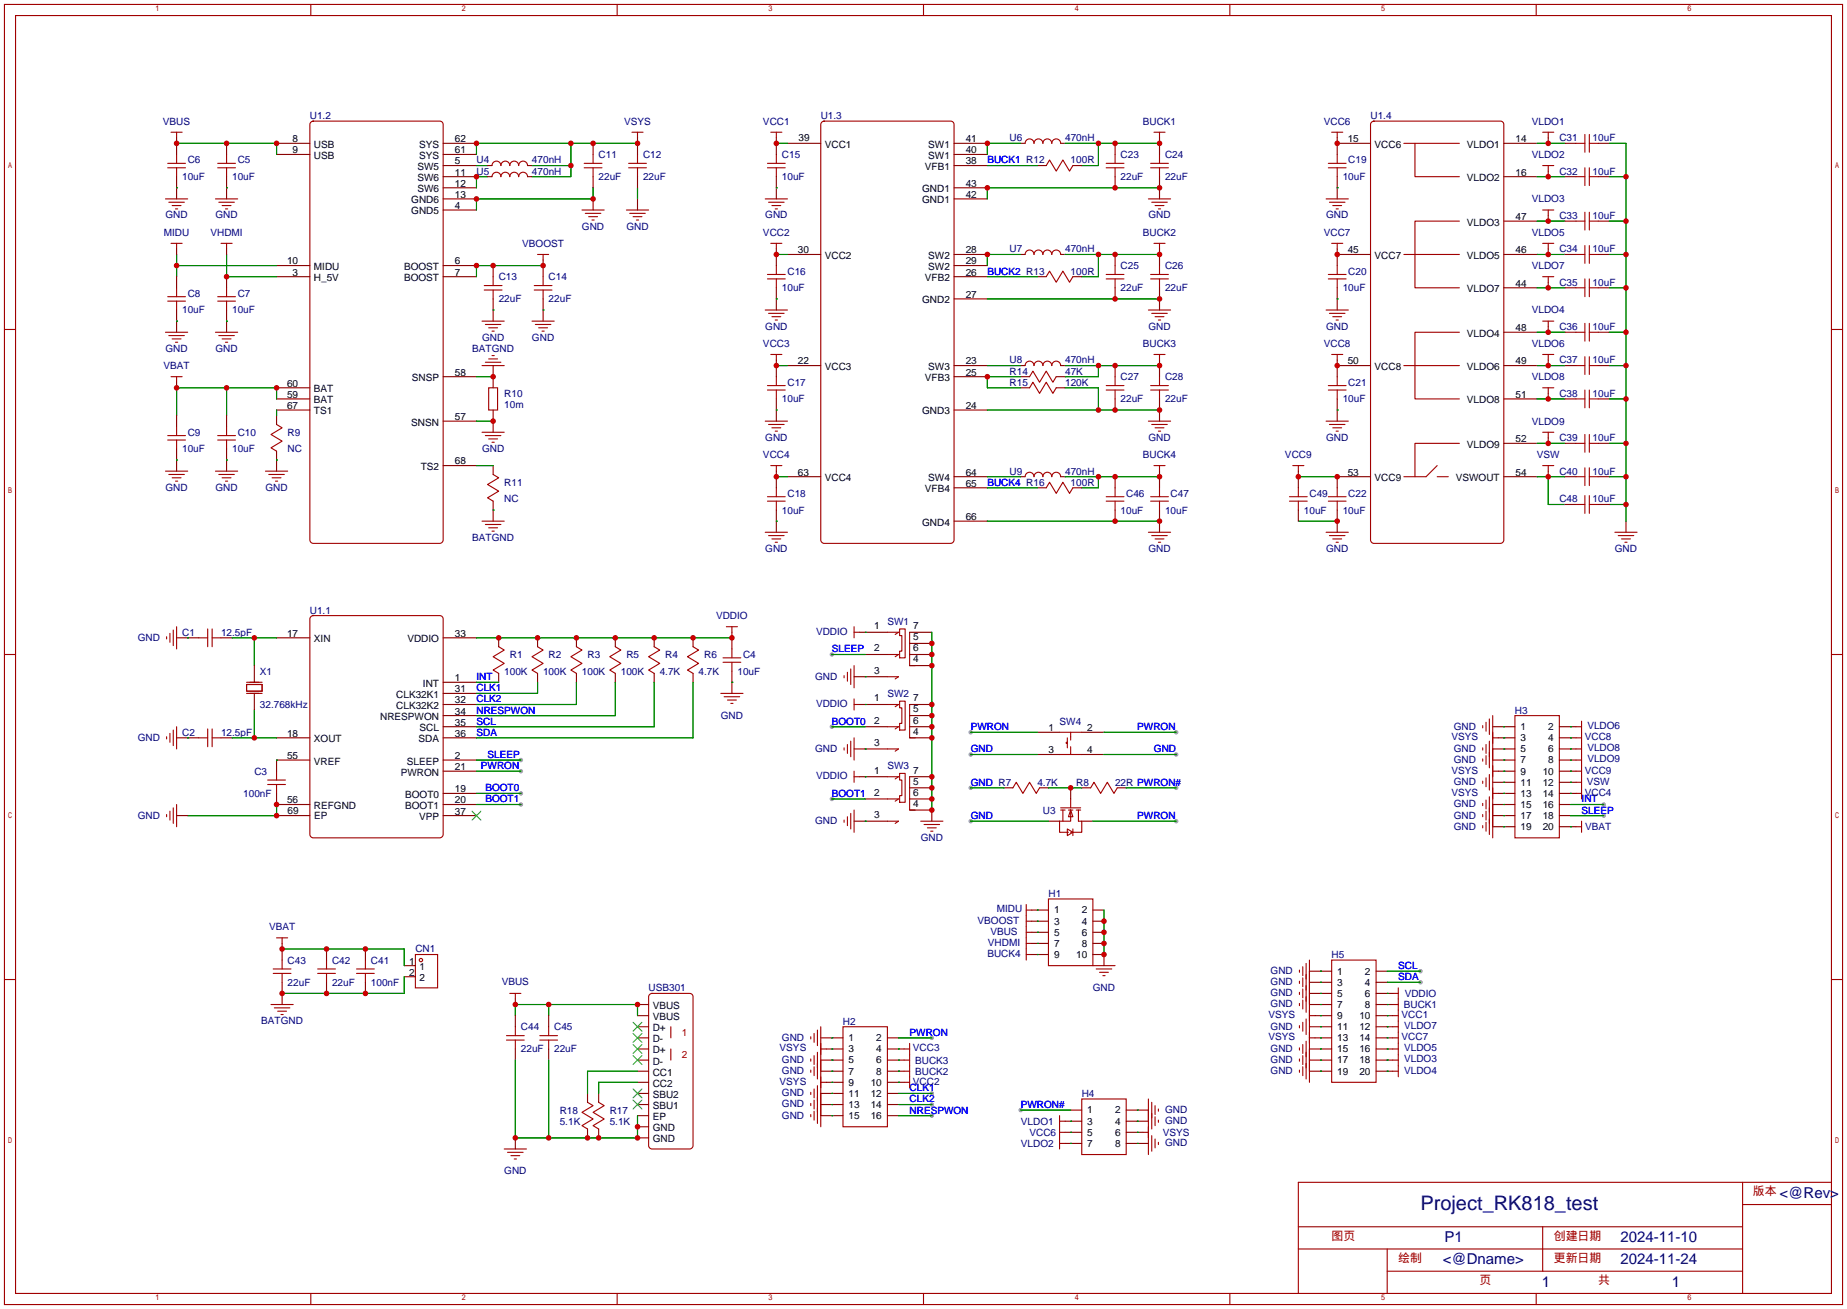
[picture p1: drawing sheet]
<svg xmlns="http://www.w3.org/2000/svg" width="422mm" height="299mm" viewBox="0 0 422 299" stroke-linecap="round" stroke-linejoin="round" font-family="sans-serif">
<defs><g id="words">
<text font-size="4.6" fill="#000080" x="324.8" y="276.7">Project_RK818_test</text>
<g font-size="3.4" fill="#000080">
<text x="407" y="273.8">&lt;@Rev&gt;</text>
<text x="330.4" y="284">P1</text>
<text x="370.6" y="284">2024-11-10</text>
<text x="329.9" y="289">&lt;@Dname&gt;</text>
<text x="370.6" y="289">2024-11-24</text>
<text x="352.6" y="294.1">1</text>
<text x="382.3" y="294.1">1</text>
</g>
<g font-size="2.7" fill="#a00000">
<text x="400.9" y="273.2">版本</text>
<text x="304.5" y="283.4">图页</text>
<text x="355.3" y="283.4">创建日期</text>
<text x="319.8" y="288.4">绘制</text>
<text x="338.3" y="293.5">页</text>
<text x="355.3" y="288.4">更新日期</text>
<text x="365.5" y="293.5">共</text>
</g>
<g font-size="2.3" fill="#000080">
<text x="37.3" y="28.5">VBUS</text>
<text x="70.9" y="27.2">U1.2</text>
<text x="142.7" y="28.5">VSYS</text>
<text x="174.5" y="28.5">VCC1</text>
<text x="187.7" y="27.2">U1.3</text>
<text x="261.4" y="28.5">BUCK1</text>
<text x="302.8" y="28.5">VCC6</text>
<text x="313.4" y="27.2">U1.4</text>
<text x="350.3" y="28.5">VLDO1</text>
<text x="230.9" y="32.3">U6</text>
<text x="243.6" y="32.3">470nH</text>
<text x="356.6" y="32.3">C31</text>
<text x="364.2" y="32.3">10uF</text>
<text x="41.7" y="41.2">10uF</text>
<text x="42.9" y="37.4">C6</text>
<text x="53.1" y="41.2">10uF</text>
<text x="54.4" y="37.4">C5</text>
<text x="109" y="39.9">U5</text>
<text x="109" y="37.4">U4</text>
<text x="121.7" y="39.9">470nH</text>
<text x="121.7" y="37.4">470nH</text>
<text x="136.9" y="36.1">C11</text>
<text x="136.9" y="41.2">22uF</text>
<text x="147.1" y="36.1">C12</text>
<text x="147.1" y="41.2">22uF</text>
<text x="178.8" y="36.1">C15</text>
<text x="178.8" y="41.2">10uF</text>
<text x="244.9" y="37.4">100R</text>
<text x="256.3" y="36.1">C23</text>
<text x="256.3" y="41.2">22uF</text>
<text x="266.4" y="36.1">C24</text>
<text x="266.4" y="41.2">22uF</text>
<text x="307.1" y="41.2">10uF</text>
<text x="308.4" y="37.4">C19</text>
<text x="350.3" y="36.1">VLDO2</text>
<text x="356.6" y="39.9">C32</text>
<text x="364.2" y="39.9">10uF</text>
<text x="350.3" y="46.3">VLDO3</text>
<text x="37.5" y="53.9">MIDU</text>
<text x="37.8" y="49.9">GND</text>
<text x="48.1" y="53.9">VHDMI</text>
<text x="49.3" y="49.9">GND</text>
<text x="133.1" y="52.5">GND</text>
<text x="143.3" y="52.5">GND</text>
<text x="174.5" y="53.9">VCC2</text>
<text x="175" y="49.9">GND</text>
<text x="261.4" y="53.9">BUCK2</text>
<text x="262.6" y="49.9">GND</text>
<text x="302.8" y="53.9">VCC7</text>
<text x="303.3" y="49.9">GND</text>
<text x="350.3" y="53.9">VLDO5</text>
<text x="356.6" y="50.1">C33</text>
<text x="364.2" y="50.1">10uF</text>
<text x="119.4" y="56.4">VBOOST</text>
<text x="230.9" y="57.7">U7</text>
<text x="243.6" y="57.7">470nH</text>
<text x="356.6" y="57.7">C34</text>
<text x="364.2" y="57.7">10uF</text>
<text x="114" y="64">C13</text>
<text x="125.5" y="64">C14</text>
<text x="180.1" y="62.8">C16</text>
<text x="244.9" y="62.8">100R</text>
<text x="256.3" y="61.5">C25</text>
<text x="266.4" y="61.5">C26</text>
<text x="308.4" y="62.8">C20</text>
<text x="350.3" y="61.5">VLDO7</text>
<text x="356.6" y="65.3">C35</text>
<text x="364.2" y="65.3">10uF</text>
<text x="41.7" y="71.7">10uF</text>
<text x="42.9" y="67.8">C8</text>
<text x="53.1" y="71.7">10uF</text>
<text x="54.4" y="67.8">C7</text>
<text x="114" y="69.1">22uF</text>
<text x="125.5" y="69.1">22uF</text>
<text x="178.8" y="66.6">10uF</text>
<text x="256.3" y="66.6">22uF</text>
<text x="266.4" y="66.6">22uF</text>
<text x="307.1" y="66.6">10uF</text>
<text x="350.3" y="71.7">VLDO4</text>
<text x="110.2" y="77.9">GND</text>
<text x="121.7" y="77.9">GND</text>
<text x="175" y="75.3">GND</text>
<text x="262.6" y="75.3">GND</text>
<text x="303.3" y="75.3">GND</text>
<text x="356.6" y="75.5">C36</text>
<text x="364.2" y="75.5">10uF</text>
<text x="37.8" y="80.4">GND</text>
<text x="49.3" y="80.4">GND</text>
<text x="108" y="80.4">BATGND</text>
<text x="174.5" y="79.3">VCC3</text>
<text x="230.9" y="83.1">U8</text>
<text x="243.6" y="83.1">470nH</text>
<text x="261.4" y="79.3">BUCK3</text>
<text x="302.8" y="79.3">VCC8</text>
<text x="350.3" y="79.3">VLDO6</text>
<text x="356.6" y="83.1">C37</text>
<text x="364.2" y="83.1">10uF</text>
<text x="37.4" y="84.4">VBAT</text>
<text x="180.1" y="88.2">C17</text>
<text x="230.9" y="85.6">R14</text>
<text x="230.9" y="88.2">R15</text>
<text x="243.6" y="85.6">47K</text>
<text x="243.6" y="88.2">120K</text>
<text x="256.3" y="86.9">C27</text>
<text x="266.4" y="86.9">C28</text>
<text x="308.4" y="88.2">C21</text>
<text x="350.3" y="86.9">VLDO8</text>
<text x="115.3" y="90.7">R10</text>
<text x="115.3" y="93.2">10m</text>
<text x="178.8" y="92">10uF</text>
<text x="256.3" y="92">22uF</text>
<text x="266.4" y="92">22uF</text>
<text x="307.1" y="92">10uF</text>
<text x="356.6" y="90.7">C38</text>
<text x="364.2" y="90.7">10uF</text>
<text x="42.9" y="99.6">C9</text>
<text x="54.4" y="99.6">C10</text>
<text x="65.8" y="99.6">R9</text>
<text x="175" y="100.7">GND</text>
<text x="262.6" y="100.7">GND</text>
<text x="303.3" y="100.7">GND</text>
<text x="350.3" y="97.1">VLDO9</text>
<text x="356.6" y="100.9">C39</text>
<text x="364.2" y="100.9">10uF</text>
<text x="41.7" y="103.4">10uF</text>
<text x="53.1" y="103.4">10uF</text>
<text x="65.8" y="103.4">NC</text>
<text x="110.2" y="103.3">GND</text>
<text x="174.5" y="104.7">VCC4</text>
<text x="261.4" y="104.7">BUCK4</text>
<text x="293.9" y="104.7">VCC9</text>
<text x="351.5" y="104.7">VSW</text>
<text x="37.8" y="112.2">GND</text>
<text x="49.3" y="112.2">GND</text>
<text x="60.7" y="112.2">GND</text>
<text x="115.3" y="111">R11</text>
<text x="180.1" y="113.6">C18</text>
<text x="230.9" y="108.5">U9</text>
<text x="243.6" y="108.5">470nH</text>
<text x="244.9" y="111">100R</text>
<text x="257.6" y="113.6">C46</text>
<text x="267.7" y="113.6">C47</text>
<text x="299.5" y="113.6">C49</text>
<text x="308.4" y="113.6">C22</text>
<text x="356.6" y="108.5">C40</text>
<text x="364.2" y="108.5">10uF</text>
<text x="115.3" y="114.8">NC</text>
<text x="178.8" y="117.4">10uF</text>
<text x="256.3" y="117.4">10uF</text>
<text x="266.4" y="117.4">10uF</text>
<text x="298.2" y="117.4">10uF</text>
<text x="307.1" y="117.4">10uF</text>
<text x="356.6" y="114.8">C48</text>
<text x="364.2" y="114.8">10uF</text>
<text x="108" y="123.6">BATGND</text>
<text x="175" y="126.1">GND</text>
<text x="262.6" y="126.1">GND</text>
<text x="303.3" y="126.1">GND</text>
<text x="369.3" y="126.1">GND</text>
<text x="70.9" y="140.2">U1.1</text>
<text x="163.8" y="141.5">VDDIO</text>
<text x="202.9" y="142.8">SW1</text>
<text x="31.5" y="146.5">GND</text>
<text x="41.7" y="145.3">C1</text>
<text x="50.5" y="145.3">12.5pF</text>
<text x="186.6" y="145.1">VDDIO</text>
<text x="59.4" y="154.2">X1</text>
<text x="115.3" y="154.2">100K</text>
<text x="116.6" y="150.4">R1</text>
<text x="124.2" y="154.2">100K</text>
<text x="125.5" y="150.4">R2</text>
<text x="133.1" y="154.2">100K</text>
<text x="134.4" y="150.4">R3</text>
<text x="142" y="154.2">100K</text>
<text x="143.3" y="150.4">R5</text>
<text x="150.9" y="154.2">4.7K</text>
<text x="152.1" y="150.4">R4</text>
<text x="159.8" y="154.2">4.7K</text>
<text x="161" y="150.4">R6</text>
<text x="168.7" y="154.2">10uF</text>
<text x="169.9" y="150.4">C4</text>
<text x="186.4" y="155.3">GND</text>
<text x="59.4" y="161.8">32.768kHz</text>
<text x="186.6" y="161.6">VDDIO</text>
<text x="202.9" y="159.3">SW2</text>
<text x="164.8" y="164.2">GND</text>
<text x="242.3" y="165.6">SW4</text>
<text x="332.5" y="166.8">GND</text>
<text x="346.5" y="163.1">H3</text>
<text x="363" y="166.7">VLDO6</text>
<text x="31.5" y="169.3">GND</text>
<text x="41.7" y="168.2">C2</text>
<text x="50.5" y="168.2">12.5pF</text>
<text x="186.4" y="171.9">GND</text>
<text x="332" y="169.2">VSYS</text>
<text x="332.5" y="171.9">GND</text>
<text x="362.5" y="169.2">VCC8</text>
<text x="363" y="171.7">VLDO8</text>
<text x="58.2" y="177.1">C3</text>
<text x="186.6" y="178.1">VDDIO</text>
<text x="202.9" y="175.8">SW3</text>
<text x="237.2" y="179.6">4.7K</text>
<text x="246.1" y="179.6">R8</text>
<text x="255" y="179.6">22R PWRON#</text>
<text x="332" y="176.8">VSYS</text>
<text x="332.5" y="179.5">GND</text>
<text x="332.5" y="174.4">GND</text>
<text x="362.5" y="176.8">VCC9</text>
<text x="362.9" y="179.4">VSW</text>
<text x="363" y="174.3">VLDO9</text>
<text x="55.6" y="182.1">100nF</text>
<text x="238.5" y="186">U3</text>
<text x="332" y="181.9">VSYS</text>
<text x="332.5" y="184.6">GND</text>
<text x="362.5" y="181.9">VCC4</text>
<text x="31.5" y="187.1">GND</text>
<text x="186.4" y="188.4">GND</text>
<text x="332.5" y="189.6">GND</text>
<text x="332.5" y="187.1">GND</text>
<text x="362.5" y="189.8">VBAT</text>
<text x="210.6" y="192.2">GND</text>
<text x="228" y="208.6">MIDU</text>
<text x="239.8" y="205">H1</text>
<text x="61.5" y="212.6">VBAT</text>
<text x="223.6" y="211.1">VBOOST</text>
<text x="226.5" y="213.6">VBUS</text>
<text x="65.8" y="220.2">C43</text>
<text x="75.9" y="220.2">C42</text>
<text x="84.8" y="220.2">C41</text>
<text x="95" y="217.7">CN1</text>
<text x="225.8" y="218.7">BUCK4</text>
<text x="225.9" y="216.2">VHDMI</text>
<text x="304.5" y="219">H5</text>
<text x="65.8" y="225.3">22uF</text>
<text x="75.9" y="225.3">22uF</text>
<text x="84.8" y="225.3">100nF</text>
<text x="114.7" y="225.1">VBUS</text>
<text x="148.3" y="226.6">USB301</text>
<text x="249.9" y="226.5">GND</text>
<text x="290.6" y="227.7">GND</text>
<text x="290.6" y="225.2">GND</text>
<text x="290.6" y="222.7">GND</text>
<text x="321.2" y="227.9">VDDIO</text>
<text x="290.1" y="232.7">VSYS</text>
<text x="290.6" y="230.3">GND</text>
<text x="320.5" y="232.7">VCC1</text>
<text x="321.1" y="230.4">BUCK1</text>
<text x="59.7" y="234.1">BATGND</text>
<text x="119.1" y="235.5">C44</text>
<text x="126.7" y="235.5">C45</text>
<text x="178.8" y="237.9">GND</text>
<text x="192.8" y="234.2">H2</text>
<text x="290.1" y="237.8">VSYS</text>
<text x="290.6" y="235.4">GND</text>
<text x="320.5" y="237.8">VCC7</text>
<text x="321.1" y="235.2">VLDO7</text>
<text x="119.1" y="240.6">22uF</text>
<text x="126.7" y="240.6">22uF</text>
<text x="178.3" y="240.3">VSYS</text>
<text x="178.8" y="243">GND</text>
<text x="178.8" y="245.5">GND</text>
<text x="208.8" y="240.3">VCC3</text>
<text x="209.3" y="245.6">BUCK2</text>
<text x="209.3" y="243.1">BUCK3</text>
<text x="290.6" y="245.5">GND</text>
<text x="290.6" y="243">GND</text>
<text x="290.6" y="240.4">GND</text>
<text x="321.1" y="242.9">VLDO3</text>
<text x="321.1" y="240.3">VLDO5</text>
<text x="321.1" y="245.4">VLDO4</text>
<text x="178.3" y="247.9">VSYS</text>
<text x="178.8" y="250.6">GND</text>
<text x="208.8" y="247.9">VCC2</text>
<text x="247.4" y="250.7">H4</text>
<text x="128" y="254.5">R18</text>
<text x="128" y="257.1">5.1K</text>
<text x="139.4" y="254.5">R17</text>
<text x="139.4" y="257.1">5.1K</text>
<text x="178.8" y="253.1">GND</text>
<text x="178.8" y="255.7">GND</text>
<text x="233.5" y="257.1">VLDO1</text>
<text x="266.4" y="256.9">GND</text>
<text x="266.4" y="254.4">GND</text>
<text x="233.5" y="262.2">VLDO2</text>
<text x="235.5" y="259.6">VCC6</text>
<text x="265.9" y="259.6">VSYS</text>
<text x="266.4" y="262">GND</text>
<text x="115.3" y="268.4">GND</text>
</g>
<g font-size="2.3">
<text x="66.9" y="32.5">8</text>
<text x="66.9" y="35.1">9</text>
<text x="71.8" y="33.8">USB</text>
<text x="95.8" y="33.8">SYS</text>
<text x="104" y="35.1">61</text>
<text x="104" y="32.5">62</text>
<text x="182.6" y="32.3">39</text>
<text x="188.6" y="33.8">VCC1</text>
<text x="212.3" y="33.8">SW1</text>
<text x="220.9" y="35.1">40</text>
<text x="220.9" y="32.5">41</text>
<text x="308.2" y="32.5">15</text>
<text x="314.4" y="33.8">VCC6</text>
<text x="335.5" y="33.8">VLDO1</text>
<text x="346.6" y="32.5">14</text>
<text x="71.8" y="36.3">USB</text>
<text x="95.5" y="38.9">SW5</text>
<text x="95.5" y="41.4">SW6</text>
<text x="95.8" y="36.3">SYS</text>
<text x="104" y="37.6">5</text>
<text x="104" y="40.1">11</text>
<text x="211.5" y="38.9">VFB1</text>
<text x="212.3" y="36.3">SW1</text>
<text x="220.9" y="37.6">38</text>
<text x="335.5" y="41.4">VLDO2</text>
<text x="346.6" y="40.1">16</text>
<text x="94.1" y="46.5">GND6</text>
<text x="95.5" y="43.9">SW6</text>
<text x="104" y="47.8">4</text>
<text x="104" y="42.7">12</text>
<text x="104" y="45.2">13</text>
<text x="210.9" y="46.5">GND1</text>
<text x="210.9" y="43.9">GND1</text>
<text x="220.9" y="45.2">42</text>
<text x="220.9" y="42.7">43</text>
<text x="94.1" y="49">GND5</text>
<text x="335.5" y="51.6">VLDO3</text>
<text x="346.6" y="50.3">47</text>
<text x="182.5" y="57.9">30</text>
<text x="188.6" y="59.2">VCC2</text>
<text x="212.3" y="59.2">SW2</text>
<text x="220.9" y="57.9">28</text>
<text x="308.2" y="57.9">45</text>
<text x="314.4" y="59.2">VCC7</text>
<text x="335.5" y="59.2">VLDO5</text>
<text x="346.6" y="57.9">46</text>
<text x="65.7" y="60.5">10</text>
<text x="66.9" y="63">3</text>
<text x="71.8" y="64.3">H_5V</text>
<text x="71.8" y="61.7">MIDU</text>
<text x="92.4" y="61.7">BOOST</text>
<text x="92.4" y="64.3">BOOST</text>
<text x="104" y="60.5">6</text>
<text x="104" y="63">7</text>
<text x="211.5" y="64.3">VFB2</text>
<text x="212.3" y="61.7">SW2</text>
<text x="220.9" y="63">26</text>
<text x="220.9" y="60.5">29</text>
<text x="346.6" y="65.5">44</text>
<text x="210.9" y="69.3">GND2</text>
<text x="220.9" y="68.1">27</text>
<text x="335.5" y="66.8">VLDO7</text>
<text x="335.5" y="77">VLDO4</text>
<text x="346.6" y="75.7">48</text>
<text x="182.5" y="83.3">22</text>
<text x="220.9" y="83.3">23</text>
<text x="308.2" y="83.3">50</text>
<text x="346.6" y="83.3">49</text>
<text x="65.7" y="88.4">60</text>
<text x="71.8" y="89.7">BAT</text>
<text x="94.2" y="87.1">SNSP</text>
<text x="104" y="85.9">58</text>
<text x="188.6" y="84.6">VCC3</text>
<text x="211.5" y="87.1">VFB3</text>
<text x="212.3" y="84.6">SW3</text>
<text x="220.9" y="85.9">25</text>
<text x="314.4" y="84.6">VCC8</text>
<text x="335.5" y="84.6">VLDO6</text>
<text x="65.7" y="90.9">59</text>
<text x="65.7" y="93.5">67</text>
<text x="71.8" y="92.2">BAT</text>
<text x="71.8" y="94.7">TS1</text>
<text x="210.9" y="94.7">GND3</text>
<text x="220.9" y="93.5">24</text>
<text x="335.5" y="92.2">VLDO8</text>
<text x="346.6" y="90.9">51</text>
<text x="94.1" y="97.3">SNSN</text>
<text x="104" y="96">57</text>
<text x="346.6" y="101.1">52</text>
<text x="96.2" y="107.4">TS2</text>
<text x="104" y="106.2">68</text>
<text x="335.5" y="102.4">VLDO9</text>
<text x="182.5" y="108.7">63</text>
<text x="188.6" y="110">VCC4</text>
<text x="211.5" y="112.5">VFB4</text>
<text x="212.3" y="110">SW4</text>
<text x="220.9" y="108.7">64</text>
<text x="220.9" y="111.3">65</text>
<text x="308.2" y="108.7">53</text>
<text x="314.4" y="110">VCC9</text>
<text x="332.9" y="110">VSWOUT</text>
<text x="346.6" y="108.7">54</text>
<text x="220.9" y="118.9">66</text>
<text x="210.9" y="120.1">GND4</text>
<text x="199.9" y="143.8">1</text>
<text x="208.8" y="143.8">7</text>
<text x="65.7" y="145.5">17</text>
<text x="71.8" y="146.8">XIN</text>
<text x="93.2" y="146.8">VDDIO</text>
<text x="104" y="145.5">33</text>
<text x="199.9" y="148.9">2</text>
<text x="208.8" y="146.3">5</text>
<text x="208.8" y="148.9">6</text>
<text x="104" y="155.7">1</text>
<text x="199.9" y="154">3</text>
<text x="208.8" y="151.4">4</text>
<text x="90.6" y="159.5">CLK32K1</text>
<text x="96.7" y="157">INT</text>
<text x="104" y="158.2">31</text>
<text x="104" y="160.8">32</text>
<text x="199.9" y="160.3">1</text>
<text x="208.8" y="160.3">7</text>
<text x="86.9" y="164.6">NRESPWON</text>
<text x="90.6" y="162.1">CLK32K2</text>
<text x="96" y="167.1">SCL</text>
<text x="104" y="163.3">34</text>
<text x="104" y="165.9">35</text>
<text x="199.9" y="165.4">2</text>
<text x="208.8" y="167.9">4</text>
<text x="208.8" y="162.8">5</text>
<text x="208.8" y="165.4">6</text>
<text x="239.8" y="167.1">1</text>
<text x="248.7" y="167.1">2</text>
<text x="347.7" y="166.9">1</text>
<text x="354.1" y="166.9">2</text>
<text x="65.7" y="168.4">18</text>
<text x="65.7" y="173.5">55</text>
<text x="71.8" y="169.7">XOUT</text>
<text x="95.7" y="169.7">SDA</text>
<text x="104" y="173.5">2</text>
<text x="104" y="168.4">36</text>
<text x="199.9" y="170.5">3</text>
<text x="239.8" y="172.2">3</text>
<text x="248.7" y="172.2">4</text>
<text x="347.7" y="169.4">3</text>
<text x="347.7" y="172">5</text>
<text x="354.1" y="169.4">4</text>
<text x="354.1" y="172">6</text>
<text x="71.8" y="174.8">VREF</text>
<text x="91.6" y="177.3">PWRON</text>
<text x="93" y="174.8">SLEEP</text>
<text x="104" y="176">21</text>
<text x="199.9" y="176.8">1</text>
<text x="208.8" y="176.8">7</text>
<text x="208.8" y="179.4">5</text>
<text x="347.7" y="174.5">7</text>
<text x="347.7" y="177">9</text>
<text x="347.7" y="179.6">11</text>
<text x="352.8" y="177">10</text>
<text x="352.8" y="179.6">12</text>
<text x="354.1" y="174.5">8</text>
<text x="65.7" y="183.6">56</text>
<text x="65.8" y="186">69</text>
<text x="71.8" y="184.9">REFGND</text>
<text x="92.7" y="182.4">BOOT0</text>
<text x="92.7" y="184.9">BOOT1</text>
<text x="104" y="181.1">19</text>
<text x="104" y="183.6">20</text>
<text x="199.9" y="181.9">2</text>
<text x="208.8" y="184.4">4</text>
<text x="208.8" y="181.9">6</text>
<text x="347.7" y="182.1">13</text>
<text x="347.7" y="184.7">15</text>
<text x="352.8" y="182.1">14</text>
<text x="352.8" y="184.7">16</text>
<text x="71.9" y="187.1">EP</text>
<text x="95.8" y="187.5">VPP</text>
<text x="104" y="186.2">37</text>
<text x="199.9" y="187">3</text>
<text x="347.7" y="187.2">17</text>
<text x="347.7" y="189.7">19</text>
<text x="352.8" y="187.2">18</text>
<text x="352.8" y="189.7">20</text>
<text x="241" y="208.8">1</text>
<text x="247.4" y="208.8">2</text>
<text x="241" y="211.3">3</text>
<text x="241" y="213.9">5</text>
<text x="247.4" y="211.3">4</text>
<text x="247.4" y="213.9">6</text>
<text x="93.6" y="220.5">1</text>
<text x="95.9" y="221.7">1</text>
<text x="241" y="216.4">7</text>
<text x="241" y="219">9</text>
<text x="246.1" y="219">10</text>
<text x="247.4" y="216.4">8</text>
<text x="93.6" y="223">2</text>
<text x="95.9" y="224.3">2</text>
<text x="305.8" y="222.8">1</text>
<text x="305.8" y="225.3">3</text>
<text x="305.8" y="227.8">5</text>
<text x="312.2" y="222.8">2</text>
<text x="312.2" y="225.3">4</text>
<text x="312.2" y="227.8">6</text>
<text x="149.3" y="233.2">VBUS</text>
<text x="149.3" y="230.6">VBUS</text>
<text x="305.8" y="230.4">7</text>
<text x="305.8" y="232.9">9</text>
<text x="310.9" y="232.9">10</text>
<text x="312.2" y="230.4">8</text>
<text x="149.3" y="238.3">D-</text>
<text x="149.3" y="235.7">D+</text>
<text x="194.1" y="238">1</text>
<text x="200.4" y="238">2</text>
<text x="305.8" y="235.5">11</text>
<text x="305.8" y="238">13</text>
<text x="310.9" y="235.5">12</text>
<text x="310.9" y="238">14</text>
<text x="149.3" y="240.8">D+</text>
<text x="149.3" y="243.3">D-</text>
<text x="149.3" y="245.9">CC1</text>
<text x="194.1" y="240.5">3</text>
<text x="194.1" y="243.1">5</text>
<text x="194.1" y="245.6">7</text>
<text x="200.4" y="240.5">4</text>
<text x="200.4" y="243.1">6</text>
<text x="200.4" y="245.6">8</text>
<text x="305.8" y="240.5">15</text>
<text x="305.8" y="243.1">17</text>
<text x="305.8" y="245.6">19</text>
<text x="310.9" y="240.5">16</text>
<text x="310.9" y="243.1">18</text>
<text x="310.9" y="245.6">20</text>
<text x="149.3" y="251">SBU2</text>
<text x="149.3" y="248.4">CC2</text>
<text x="194.1" y="248.2">9</text>
<text x="194.1" y="250.7">11</text>
<text x="199.1" y="248.2">10</text>
<text x="199.1" y="250.7">12</text>
<text x="149.3" y="253.5">SBU1</text>
<text x="149.3" y="256">EP</text>
<text x="194.1" y="253.2">13</text>
<text x="194.1" y="255.8">15</text>
<text x="199.1" y="253.2">14</text>
<text x="199.1" y="255.8">16</text>
<text x="248.7" y="254.5">1</text>
<text x="248.7" y="257.1">3</text>
<text x="255" y="254.5">2</text>
<text x="255" y="257.1">4</text>
<text x="149.3" y="258.6">GND</text>
<text x="149.3" y="261.1">GND</text>
<text x="248.7" y="259.6">5</text>
<text x="248.7" y="262.1">7</text>
<text x="255" y="259.6">6</text>
<text x="255" y="262.1">8</text>
</g>
<g font-size="2.3" fill="#00f">
<text x="225.8" y="37.4">BUCK1 R12</text>
<text x="225.8" y="62.8">BUCK2 R13</text>
<text x="225.8" y="111">BUCK4 R16</text>
<text x="190.2" y="149.1">SLEEP</text>
<text x="109" y="155.5">INT</text>
<text x="109" y="158">CLK1</text>
<text x="109" y="160.6">CLK2</text>
<text x="109" y="163.1">NRESPWON</text>
<text x="109" y="165.6">SCL</text>
<text x="190.2" y="165.6">BOOT0</text>
<text x="222" y="166.9">PWRON</text>
<text x="260.1" y="166.9">PWRON</text>
<text x="109" y="168.2">SDA</text>
<text x="111.5" y="173.3">SLEEP</text>
<text x="222" y="172">GND</text>
<text x="263.9" y="172">GND</text>
<text x="110" y="175.8">PWRON</text>
<text x="222" y="179.6">GND R7</text>
<text x="111" y="180.9">BOOT0</text>
<text x="111" y="183.4">BOOT1</text>
<text x="190.2" y="182.1">BOOT1</text>
<text x="361.7" y="183.4">INT</text>
<text x="361.7" y="186">SLEEP</text>
<text x="222" y="187.2">GND</text>
<text x="260.1" y="187.2">PWRON</text>
<text x="319.8" y="221.5">SCL</text>
<text x="319.8" y="224.1">SDA</text>
<text x="208" y="236.8">PWRON</text>
<text x="208" y="252">CLK2</text>
<text x="208" y="249.5">CLK1</text>
<text x="208" y="254.5">NRESPWON</text>
<text x="233.4" y="253.3">PWRON#</text>
</g>
<g font-size="2.3" fill="#a00000">
<text x="156" y="236.8">1</text>
<text x="156" y="241.8">2</text>
</g>
</g></defs>
<g fill="#999">
<circle cx="119.1" cy="173.7" r=".51"/>
<circle cx="119.1" cy="176.3" r=".51"/>
<circle cx="119.1" cy="181.4" r=".51"/>
<circle cx="119.1" cy="183.9" r=".51"/>
<circle cx="190.2" cy="149.6" r=".51"/>
<circle cx="190.2" cy="166.1" r=".51"/>
<circle cx="190.2" cy="182.6" r=".51"/>
<circle cx="222" cy="167.4" r=".51"/>
<circle cx="269" cy="167.4" r=".51"/>
<circle cx="222" cy="172.5" r=".51"/>
<circle cx="269" cy="172.5" r=".51"/>
<circle cx="269" cy="187.7" r=".51"/>
<circle cx="222" cy="187.7" r=".51"/>
<circle cx="222" cy="180.1" r=".51"/>
<circle cx="269" cy="180.1" r=".51"/>
<circle cx="366.8" cy="183.9" r=".51"/>
<circle cx="366.8" cy="186.4" r=".51"/>
<circle cx="324.9" cy="222" r=".51"/>
<circle cx="324.9" cy="224.5" r=".51"/>
<circle cx="213.1" cy="255" r=".51"/>
<circle cx="213.1" cy="252.5" r=".51"/>
<circle cx="213.1" cy="249.9" r=".51"/>
<circle cx="213.1" cy="237.2" r=".51"/>
<circle cx="233.4" cy="253.7" r=".51"/>
</g>
<g fill="none" stroke="#a10000" stroke-width=".25">
<path d="M1 1h420.4v297.2h-420.4zM3.6 3.6h415.2v292.1h-415.2zM71.1 1v2.6M141.1 1v2.6M211.2 1v2.6M281.3 1v2.6M351.3 1v2.6M38.4 38.4h4M38.4 37.3h4M39.1 30.2h2.6M40.4 30.2v1.3M40.4 35.3v2"/>
<path d="M40.4 38.4v2M49.8 38.4h4M49.8 37.3h4M51.8 35.3v2M51.8 38.4v2M71.1 27.9l.5-.2h29a.76 .76 0 0 1 .7 .7v95a.82 .82 0 0 1-.7 .8h-29a.82 .82 0 0 1-.7-.8v-95zM112.5 37.8a1.02 1.02 0 0 1 1-1 1.02 1.02 0 0 1 1.1 1 1.02 1.02 0 0 1 1-1 1.02 1.02 0 0 1 1 1 1.02 1.02 0 0 1 1-1 1.02 1.02 0 0 1 1 1 1.02 1.02 0 0 1 1-1 1.02 1.02 0 0 1 1 1M133.6 38.4h4.1M133.6 37.3h4.1M135.6 35.3v2M135.6 38.4v2M143.8 38.4h4"/>
<path d="M143.8 37.3h4M144.5 30.2h2.6M145.8 30.2v1.3M145.8 35.3v2M145.8 38.4v2M175.5 38.4h4.1M175.5 37.3h4.1M176.3 30.2h2.5M177.5 30.2v1.3M177.5 35.3v2M177.5 38.4v2M188 27.9l.5-.2h28.9a.76 .76 0 0 1 .8 .7v95a.82 .82 0 0 1-.8 .8h-28.9a.82 .82 0 0 1-.8-.8v-95z"/>
<path d="M234.4 32.8a1.02 1.02 0 0 1 1.1-1 1.02 1.02 0 0 1 1 1 1.02 1.02 0 0 1 1-1.1 1.02 1.02 0 0 1 1 1.1 1.02 1.02 0 0 1 1-1.1 1.02 1.02 0 0 1 1 1.1 1.02 1.02 0 0 1 1.1-1.1 1.02 1.02 0 0 1 1 1.1M239.3 37.8l.7-1.2 1.6 2.5 1.5-2.5 1.5 2.5 .8-1.3M253 38.4h4M253 37.3h4M255 35.3v2M255 38.4v2M263.1 38.4h4.1M263.1 37.3h4.1M263.9 30.2h2.5M265.2 30.2v1.3M265.2 35.3v2M265.2 38.4v2"/>
<path d="M303.8 38.4h4M303.8 37.3h4M304.5 30.2h2.6M305.8 30.2v1.3M305.8 35.3v2M305.8 38.4v2M313.7 27.9l.5-.2h29a.76 .76 0 0 1 .7 .7v95a.82 .82 0 0 1-.7 .8h-29a.82 .82 0 0 1-.8-.8v-95zM321.1 32.8h12.7M323.6 32.8v7.6h10.2M352.8 30.2h2.5M352.8 37.8h2.5M354.1 30.2v1.3"/>
<path d="M354.1 37.8v1.3M360.4 32.8h2.1M362.5 30.7v4.1M362.5 38.4v4M363.5 32.8h2M363.5 30.7v4.1M363.5 38.4v4M37.8 45.5h5.1M38.6 46.2h3.6M39.1 55.6h2.6M39.4 47h2M40.1 47.8h.5"/>
<path d="M40.4 55.6v1.3M49.3 45.5h5.1M50 46.2h3.6M50.5 55.6h2.6M50.8 47h2M51.6 47.8h.5M51.8 55.6v1.3M112.5 40.4a1.02 1.02 0 0 1 1-1 1.02 1.02 0 0 1 1.1 1 1.02 1.02 0 0 1 1-1 1.02 1.02 0 0 1 1 1 1.02 1.02 0 0 1 1-1 1.02 1.02 0 0 1 1 1 1.02 1.02 0 0 1 1-1 1.02 1.02 0 0 1 1 1M122.9 58.2h2.6M124.2 58.2v1.2M133.1 48h5.1M133.9 48.8h3.5"/>
<path d="M134.6 49.5h2.1M135.4 50.3h.5M143.3 48h5M144 48.8h3.6M144.8 49.5h2M145.5 50.3h.5M175 45.5h5.1M175.8 46.2h3.5M176.3 55.6h2.5M176.5 47h2.1M177.3 47.8h.5M177.5 55.6v1.3"/>
<path d="M234.4 58.2a1.02 1.02 0 0 1 1.1-1 1.02 1.02 0 0 1 1 1 1.02 1.02 0 0 1 1-1.1 1.02 1.02 0 0 1 1 1.1 1.02 1.02 0 0 1 1-1.1 1.02 1.02 0 0 1 1 1.1 1.02 1.02 0 0 1 1.1-1.1 1.02 1.02 0 0 1 1 1.1M262.6 45.5h5.1M263.4 46.2h3.6M263.9 55.6h2.5M264.2 47h2M264.9 47.8h.5M265.2 55.6v1.3M303.3 45.5h5.1M304 46.2h3.6M304.5 55.6h2.6M304.8 47h2M305.6 47.8h.5"/>
<path d="M305.8 55.6v1.3M321.1 58.2h12.7M333.8 50.5h-10.2v15.3h10.2M352.8 55.6h2.5M352.8 48h2.5M354.1 48v1.3M354.1 55.6v1.3M360.4 58.2h2.1M360.4 40.4h2.1M360.4 50.5h2.1M362.5 48.5v4.1M362.5 56.1v4.1"/>
<path d="M363.5 58.2h2M363.5 48.5v4.1M363.5 56.1v4.1M363.5 40.4h2M363.5 50.5h2M1 75.3h2.6M37.8 75.9h5.1M38.4 68.8h4M38.4 67.8h4M38.6 76.7h3.6M39.4 77.5h2M40.1 78.2h.5"/>
<path d="M40.4 65.8v2M40.4 68.8v2.1M49.3 75.9h5.1M49.8 68.8h4M49.8 67.8h4M50 76.7h3.6M50.8 77.5h2M51.6 78.2h.5M51.8 65.8v2M51.8 68.8v2.1M110.2 73.4h5.1M110.7 66.3h4.1"/>
<path d="M110.7 65.3h4.1M111 74.2h3.6M111.8 74.9h2M112.5 75.7h.5M112.8 63.2v2.1M112.8 66.3v2M121.7 73.4h5M122.2 66.3h4M122.2 65.3h4M122.4 74.2h3.6M123.2 74.9h2M124 75.7h.5"/>
<path d="M124.2 63.2v2.1M124.2 66.3v2M175 70.9h5.1M175.5 63.8h4.1M175.5 62.7h4.1M175.8 71.6h3.5M176.5 72.4h2.1M177.3 73.2h.5M177.5 60.7v2M177.5 63.8v2M239.3 63.2l.7-1.2 1.6 2.5 1.5-2.5 1.5 2.5 .8-1.3M253 63.8h4"/>
<path d="M253 62.7h4M255 60.7v2M255 63.8v2M262.6 70.9h5.1M263.1 63.8h4.1M263.1 62.7h4.1M263.4 71.6h3.6M264.2 72.4h2M264.9 73.2h.5M265.2 60.7v2M265.2 63.8v2M303.3 70.9h5.1"/>
<path d="M303.8 63.8h4M303.8 62.7h4M304 71.6h3.6M304.8 72.4h2M305.6 73.2h.5M305.8 60.7v2M305.8 63.8v2M333.8 75.9h-10.2v15.3h10.2M352.8 73.4h2.5M352.8 63.2h2.5M354.1 63.2v1.3M354.1 73.4v1.3"/>
<path d="M360.4 75.9h2.1M360.4 65.8h2.1M362.5 63.8v4M362.5 73.9v4.1M363.5 75.9h2M363.5 63.8v4M363.5 73.9v4.1M363.5 65.8h2M418.8 75.3h2.6M38.4 99.6h4M39.1 86.1h2.6M40.4 86.1v1.3"/>
<path d="M40.4 97.5v2.1M49.8 99.6h4M51.8 97.5v2.1M63.2 97l1.3 .8-2.5 1.5 2.5 1.5-2.5 1.6 1.2 .7M110.2 83.6h5.1M110.2 98.8h5.1M111 99.6h3.6M111 82.8h3.6M111.8 88.6h2v5.1h-2zM111.8 82h2M112.5 81.3h.5M175 96.3h5.1"/>
<path d="M175.5 89.2h4.1M175.5 88.1h4.1M175.8 97h3.5M176.3 81h2.5M176.5 97.8h2.1M177.3 98.6h.5M177.5 81v1.3M177.5 86.1v2M177.5 89.2v2M234.4 83.6a1.02 1.02 0 0 1 1.1-1 1.02 1.02 0 0 1 1 1 1.02 1.02 0 0 1 1-1.1 1.02 1.02 0 0 1 1 1.1 1.02 1.02 0 0 1 1-1.1 1.02 1.02 0 0 1 1 1.1 1.02 1.02 0 0 1 1.1-1.1 1.02 1.02 0 0 1 1 1.1M235.5 86.1l.7-1.3 1.5 2.6 1.6-2.6 1.5 2.6 .8-1.3M235.5 88.6l.7-1.2 1.5 2.5 1.6-2.5 1.5 2.5 .8-1.3"/>
<path d="M253 89.2h4M253 88.1h4M255 86.1v2M255 89.2v2M262.6 96.3h5.1M263.1 89.2h4.1M263.1 88.1h4.1M263.4 97h3.6M263.9 81h2.5M264.2 97.8h2M264.9 98.6h.5M265.2 81v1.3"/>
<path d="M265.2 86.1v2M265.2 89.2v2M303.3 96.3h5.1M303.8 89.2h4M303.8 88.1h4M304 97h3.6M304.5 81h2.6M304.8 97.8h2M305.6 98.6h.5M305.8 81v1.3M305.8 86.1v2M305.8 89.2v2"/>
<path d="M321.1 83.6h12.7M352.8 98.8h2.5M352.8 81h2.5M352.8 88.6h2.5M354.1 81v1.3M354.1 88.6v1.3M354.1 98.8v1.3M360.4 83.6h2.1M360.4 91.2h2.1M362.5 81.5v4.1M362.5 89.2v4M362.5 99.3v4.1"/>
<path d="M363.5 83.6h2M363.5 81.5v4.1M363.5 89.2v4M363.5 99.3v4.1M363.5 91.2h2M37.8 107.7h5.1M38.4 100.6h4M38.6 108.5h3.6M39.4 109.2h2M40.1 110h.5M40.4 100.6v2M49.3 107.7h5.1"/>
<path d="M49.8 100.6h4M50 108.5h3.6M50.8 109.2h2M51.6 110h.5M51.8 100.6v2M60.7 107.7h5.1M61.5 108.5h3.5M62.2 109.2h2.1M63 110h.5M110.2 119.1h5.1M111 119.9h3.6M111.8 100.3h2"/>
<path d="M112.5 101.1h.5M112.8 108.5l1.2 .7-2.5 1.5 2.5 1.6-2.5 1.5 1.3 .8M175.5 114.6h4.1M175.5 113.5h4.1M176.3 106.4h2.5M177.5 106.4v1.3M177.5 111.5v2M177.5 114.6v2M234.4 109a1.02 1.02 0 0 1 1.1-1 1.02 1.02 0 0 1 1 1 1.02 1.02 0 0 1 1-1.1 1.02 1.02 0 0 1 1 1.1 1.02 1.02 0 0 1 1-1.1 1.02 1.02 0 0 1 1 1.1 1.02 1.02 0 0 1 1.1-1.1 1.02 1.02 0 0 1 1 1.1M239.3 111.5l.7-1.3 1.6 2.6 1.5-2.6 1.5 2.6 .8-1.3M253 114.6h4M253 113.5h4"/>
<path d="M255 111.5v2M255 114.6v2M263.1 114.6h4.1M263.1 113.5h4.1M263.9 106.4h2.5M265.2 106.4v1.3M265.2 111.5v2M265.2 114.6v2M294.9 114.6h4.1M294.9 113.5h4.1M295.7 106.4h2.5M296.9 106.4v1.3"/>
<path d="M296.9 111.5v2M296.9 114.6v2M303.8 114.6h4M303.8 113.5h4M305.8 111.5v2M305.8 114.6v2M328.7 106.4l-2.6 2.6h-5M328.7 109h2.5M333.8 101.3h-10.2v7.7M352.8 106.4h2.5M354.1 106.4v1.3M360.4 109h2.1"/>
<path d="M360.4 101.3h2.1M360.4 115.3h2.1M362.5 106.9v4.1M362.5 113.3v4M363.5 109h2M363.5 106.9v4.1M363.5 113.3v4M363.5 101.3h2M363.5 115.3h2M111.8 120.6h2M112.5 121.4h.5M175 121.7h5.1"/>
<path d="M175.8 122.4h3.5M176.5 123.2h2.1M177.3 124h.5M262.6 121.7h5.1M263.4 122.4h3.6M264.2 123.2h2M264.9 124h.5M303.3 121.7h5.1M304 122.4h3.6M304.8 123.2h2M305.6 124h.5M369.3 121.7h5.1"/>
<path d="M370.1 122.4h3.5M370.8 123.2h2.1M371.6 124h.5M1 149.6h2.6M38.1 145.5v.5M38.9 144.8v2M39.6 144v3.6M40.4 143.3v5M45.5 145.8h2M47.5 143.8v4M48.5 143.8v4M48.5 145.8h2"/>
<path d="M56.4 156.5h3.5v1.5h-3.5zM56.4 158.5h3.5M56.4 156h3.5M71.1 140.9l.5-.2h29a.76 .76 0 0 1 .7 .8v49.3a.82 .82 0 0 1-.7 .7h-29a.82 .82 0 0 1-.7-.7v-49.3zM114 147.8l1.3 .8-2.5 1.5 2.5 1.5-2.5 1.6 1.2 .7M122.9 147.8l1.3 .8-2.5 1.5 2.5 1.5-2.5 1.6 1.2 .7M131.8 147.8l1.3 .8-2.5 1.5 2.5 1.5-2.5 1.6 1.2 .7M140.7 147.8l1.3 .8-2.6 1.5 2.6 1.5-2.6 1.6 1.3 .7M149.6 147.8l1.3 .8-2.6 1.5 2.6 1.5-2.6 1.6 1.3 .7M158.5 147.8l1.3 .8-2.6 1.5 2.6 1.5-2.6 1.6 1.3 .7M164.8 158.5h5.1M165.4 151.4h4"/>
<path d="M165.4 150.4h4M165.6 159.3h3.6M166.1 143.3h2.6M167.4 143.3v1.2M167.4 148.3v2.1M167.4 151.4v2M193 154.4v.5M193.8 153.7v2M194.6 152.9v3.6M195.3 144.5h1.3M195.3 143.3v2.5M195.3 152.1v5.1"/>
<path d="M195.3 159.8v2.5M202.9 149.6h2.6l-.8 .5M202.9 154.7h2.6l-.8 .5M202.9 144.5h2.6l-.8 .5M205.7 143.8h1.3v6.6h-1.3v-1.6h.5v-3.5h-.5zM208 144.5v7.6h1.3M418.8 149.6h2.6M38.1 168.4v.5M38.9 167.6v2.1M39.6 166.9v3.5M40.4 166.1v5.1M45.5 168.7h2"/>
<path d="M47.5 166.6v4.1M48.5 166.6v4.1M48.5 168.7h2M61.2 178.3h4.1M61.2 179.3h4.1M63.2 176.3v2M63.2 179.3v2.1M166.4 160h2M167.1 160.8h.5M193 170.9v.5M193.8 170.2v2M194.6 169.4v3.6"/>
<path d="M195.3 168.7v5M195.3 176.3v2.5M195.3 161h1.3M195.3 177.5h1.3M202.9 171.2h2.6l-.8 .5M202.9 166.1h2.6l-.8 .5M202.9 161h2.6l-.8 .5M202.9 177.5h2.6l-.8 .6M205.7 160.3h1.3v6.6h-1.3v-1.5h.5v-3.6h-.5zM205.7 176.8h1.3v6.6h-1.3v-1.5h.5v-3.6h-.5zM208 161v7.7h1.3M208 177.5v7.7h1.3"/>
<path d="M242.3 167.4h5.1M242.3 172.5h5.1M244.1 169.7h-.3v.2h.3M244.1 168.7v2.2M244.9 167.4v1.8M244.9 170.7v1.8M339.1 165.9v.5M339.1 170.9v.5M339.1 173.5v.5M339.1 178.6v.5M339.9 165.1v2M339.9 170.2v2"/>
<path d="M339.9 172.7v2.1M339.9 177.8v2M340.6 164.3v3.6M340.6 169.4v6.1M340.6 177v3.6M341.4 168.7h1.2M341.4 176.3h1.2M341.4 163.6v27.9M346.5 163.6h10.1v27.9h-10.1zM360.4 168.7h1.3M360.4 171.2h1.3M360.4 166.1h1.3"/>
<path d="M360.4 173.7h1.3M360.4 178.8h1.3M360.4 176.3h1.3M361.7 164.8v17.8M38.1 186.2v.5M38.9 185.4v2.1M39.6 184.7v3.5M40.4 183.9v5.1M193 187.5v.5M193.8 186.7v2M194.6 185.9v3.6M195.3 185.2v5"/>
<path d="M202.9 187.7h2.6l-.8 .5M202.9 182.6h2.6l-.8 .5M210.6 187.7h5M211.3 188.5h3.6M212.1 189.2h2M212.9 190h.5M231.6 180.1l.8-1.3 1.5 2.6 1.6-2.6 1.5 2.6 .7-1.3M242.6 185.2h1M242.6 184.7h4.5M243.1 185.2v2.5M244.1 189.5l1.3 .7-1.3 .8zM244.3 185.2h1.1"/>
<path d="M244.9 185.2v2.5h-2.6v2.5h2M244.9 185.2l.5 1.5h-1.1zM244.9 182.6v2.1M245.4 189.5v1.5M246.1 185.2h1M246.6 185.2v2.5h.8v2.5h-2.5M249.4 180.1l.8-1.3 1.5 2.6 1.5-2.6 1.6 2.6 .7-1.3M339.1 183.6v.5M339.1 186.2v.5M339.1 188.7v.5M339.9 182.9v2M339.9 185.4v2.1"/>
<path d="M339.9 188v2M340.6 182.1v8.7M341.4 181.4h1.2M360.4 189h1.3M360.4 181.4h1.3M361.7 187.7v2.5M63.2 214.4h2.6M64.5 214.4v1.2M64.5 219.5v2M74.7 219.5v2M83.6 219.5v2M95 218.2h5.1v7.6h-5.1z"/>
<path d="M234.7 206.8v12.7M234.7 213.1h1.3M234.7 208h1.3M234.7 215.6h1.3M234.7 210.6h1.3M234.7 218.2h1.3M239.8 205.5h10.1v15.2h-10.1zM299.5 219.5v27.9M304.5 219.5h10.2v27.9h-10.2zM1 223.9h2.6M62 229.6h5.1M62.5 221.5h4"/>
<path d="M62.5 222.5h4M62.7 230.4h3.6M63.5 231.1h2M64.3 231.9h.5M64.5 222.5v2M72.6 221.5h4.1M72.6 222.5h4.1M74.7 222.5v2M81.5 221.5h4.1M81.5 222.5h4.1M83.6 222.5v2M115.8 237.7h4.1"/>
<path d="M115.8 236.7h4.1M116.6 227.1h2.5M117.9 227.1v1.2M117.9 234.7v2M117.9 237.7v2.1M123.4 237.7h4.1M123.4 236.7h4.1M125.5 234.7v2M125.5 237.7v2.1M148.6 227.3l.5-.2h8.6a.76 .76 0 0 1 .8 .7v34.1a.82 .82 0 0 1-.8 .7h-8.6a.82 .82 0 0 1-.8-.7v-34.1zM153.4 234.7v2.5M153.4 239.8v2.5"/>
<path d="M185.4 237v.5M186.2 236.2v2.1M186.9 235.5v3.5M187.7 239.8h1.3M187.7 234.7v22.9M192.8 234.7h10.1v22.9h-10.1zM206.8 239.8h1.2M208 238.5v10.2M249.9 220.7h5.1M250.7 221.5h3.6M251.5 222.2h2M252.2 223h.5"/>
<path d="M297.2 221.7v.5M297.2 224.3v.5M297.2 226.8v.5M297.2 229.4v.5M297.2 234.4v.5M297.2 239.5v.5M297.9 221v2M297.9 223.5v2.1M297.9 226.1v2M297.9 228.6v2M297.9 233.7v2M297.9 238.8v2"/>
<path d="M298.7 220.2v11.2M298.7 232.9v3.6M298.7 238v8.6M299.5 237.2h1.2M299.5 232.2h1.2M318.5 229.6h1.3M318.5 227.1h1.3M318.5 239.8h1.3M318.5 234.7h1.3M318.5 237.2h1.3M318.5 232.2h1.3M319.8 225.8v20.3"/>
<path d="M418.8 223.9h2.6M134.4 252l1.2 .7-2.5 1.6 2.5 1.5-2.5 1.5 1.3 .8M136.9 252l1.3 .7-2.6 1.6 2.6 1.5-2.6 1.5 1.3 .8M185.4 242.1v.5M185.4 244.6v.5M185.4 249.7v.5M185.4 252.2v.5M185.4 254.8v.5M186.2 241.3v2M186.2 243.8v2.1M186.2 248.9v2.1M186.2 251.5v2"/>
<path d="M186.2 254v2M186.9 240.5v6.1M186.9 248.2v8.6M187.7 247.4h1.3M206.8 242.3h1.2M206.8 244.9h1.2M206.8 247.4h1.2M242.3 255v7.6M242.3 256.3h1.3M242.3 258.8h1.3M247.4 251.2h10.2v12.7h-10.2zM261.4 258.8h1.2"/>
<path d="M262.6 251.2v12.7M263.4 252v6.1M263.4 259.6v3.5M264.2 252.7v2.1M264.2 255.3v2M264.9 253.5v.5M264.9 256v.5M297.2 242.1v.5M297.2 244.6v.5M297.9 241.3v2M297.9 243.8v2.1M318.5 242.3h1.3"/>
<path d="M318.5 244.9h1.3M115.3 262.6h5.1M116.1 263.4h3.5M116.8 264.2h2.1M117.6 264.9h.5M242.3 261.4h1.3M264.2 260.3v2.1M264.9 261.1v.5M398.5 270.3v25.4M398.5 275.3h20.3M418.8 270.3h-121.9v25.4M71.1 295.7v2.5"/>
<path d="M141.1 295.7v2.5M211.2 295.7v2.5M281.3 295.7v2.5M296.9 285.5h101.6M296.9 280.4h101.6M317.2 290.6h81.3M317.2 285.5v10.2M351.3 295.7v2.5M352.8 280.4v10.2"/>
<circle cx="96.3" cy="219.5" r=".38"/>
</g>
<g fill="none" stroke="#870000" stroke-width=".25">
<path d="M40.4 31.5v3.8M51.8 32.8v2.5M63.2 32.8h7.7M63.2 35.3h7.7M101.3 37.8h7.7M101.3 32.8h7.7M101.3 35.3h7.7M111.5 37.8h1M120.6 37.8h1.1M135.6 32.8v2.5M145.8 31.5v3.8M177.5 31.5v3.8"/>
<path d="M180.1 32.8h7.6M218.2 37.8h7.6M218.2 32.8h7.6M218.2 35.3h7.6M233.4 32.8h1M237.2 37.8h2.1M242.6 32.8h1M245.4 37.8h2M255 32.8v2.5M265.2 31.5v3.8M305.8 32.8h7.6M305.8 31.5v3.8"/>
<path d="M343.9 32.8h7.6M354.1 31.5v1.3M354.1 39.1v1.3M357.9 32.8h2.5M365.5 32.8h2.5M40.4 40.4v5.1M40.4 56.9v1.3M51.8 40.4v5.1M51.8 56.9v1.3M101.3 48h7.7M101.3 40.4h7.7M101.3 42.9h7.7"/>
<path d="M101.3 45.5h7.7M111.5 40.4h1M120.6 40.4h1.1M124.2 59.4v3.8M135.6 40.4v2.5M135.6 45.5v2.5M145.8 40.4v2.5M145.8 45.5v2.5M177.5 40.4v5.1M177.5 56.9v3.8M180.1 58.2h7.6M218.2 42.9h7.6"/>
<path d="M218.2 45.5h7.6M218.2 58.2h7.6M233.4 58.2h1M242.6 58.2h1M255 40.4v2.5M255 58.2v2.5M265.2 40.4v5.1M265.2 56.9v3.8M305.8 58.2h7.6M305.8 40.4v5.1M305.8 56.9v3.8M343.9 40.4h7.6"/>
<path d="M343.9 58.2h7.6M343.9 50.5h7.6M354.1 49.3v1.2M354.1 56.9v1.3M357.9 40.4h2.5M357.9 58.2h2.5M357.9 50.5h2.5M365.5 40.4h2.5M365.5 58.2h2.5M365.5 50.5h2.5M40.4 63.2v2.6M40.4 70.9v5"/>
<path d="M51.8 63.2v2.6M51.8 70.9v5M63.2 63.2h7.7M63.2 60.7h7.7M101.3 63.2h7.7M101.3 60.7h7.7M112.8 60.7v2.5M112.8 68.3v5.1M124.2 68.3v5.1M177.5 65.8v5.1M218.2 63.2h7.6M218.2 60.7h7.6"/>
<path d="M218.2 68.3h7.6M237.2 63.2h2.1M245.4 63.2h2M255 65.8v2.5M265.2 65.8v5.1M305.8 65.8v5.1M343.9 65.8h7.6M343.9 75.9h7.6M354.1 64.5v1.3M354.1 74.7v1.2M357.9 65.8h2.5M357.9 75.9h2.5"/>
<path d="M365.5 65.8h2.5M365.5 75.9h2.5M40.4 87.4v1.2M40.4 95v2.5M51.8 95v2.5M63.2 91.2h7.7M63.2 88.6h7.7M63.2 93.7h7.7M63.2 95v2M101.3 96.3h7.7M101.3 86.1h7.7M112.8 83.6v5"/>
<path d="M112.8 93.7v5.1M177.5 82.3v3.8M177.5 91.2v5.1M180.1 83.6h7.6M218.2 86.1h7.6M218.2 93.7h7.6M218.2 83.6h7.6M233.4 86.1h2.1M233.4 88.6h2.1M233.4 83.6h1M241.6 86.1h2M241.6 88.6h2"/>
<path d="M242.6 83.6h1M255 83.6v2.5M255 91.2v2.5M265.2 82.3v3.8M265.2 91.2v5.1M305.8 83.6h7.6M305.8 82.3v3.8M305.8 91.2v5.1M343.9 91.2h7.6M343.9 83.6h7.6M354.1 82.3v1.3M354.1 89.9v1.3"/>
<path d="M357.9 91.2h2.5M357.9 83.6h2.5M365.5 91.2h2.5M365.5 83.6h2.5M40.4 102.6v5.1M51.8 102.6v5.1M63.2 103.1v4.6M101.3 106.4h7.7M112.8 106.4v2.1M112.8 114.6v4.5M177.5 107.7v3.8M177.5 116.6v5.1"/>
<path d="M180.1 109h7.6M218.2 109h7.6M218.2 111.5h7.6M218.2 119.1h7.6M233.4 109h1M237.2 111.5h2.1M242.6 109h1M245.4 111.5h2M255 109v2.5M255 116.6v2.5M265.2 107.7v3.8M265.2 116.6v5.1"/>
<path d="M296.9 107.7v3.8M296.9 116.6v2.5M305.8 116.6v5.1M313.4 109h-7.6v2.5M343.9 109h7.6M343.9 101.3h7.6M354.1 100.1v1.2M354.1 107.7v1.3M357.9 109h2.5M357.9 101.3h2.5M357.9 115.3h2.5M365.5 109h2.5"/>
<path d="M365.5 101.3h2.5M365.5 115.3h2.5M371.9 119.1v2.6M40.4 145.8h5.1M50.5 145.8h2.6M58.2 152.1v3.9M58.2 158.5v3.8M63.2 145.8h7.7M101.3 156h7.7M101.3 145.8h7.7M101.3 158.5h7.7M114 145.8v2"/>
<path d="M114 153.9v2.1M122.9 145.8v2M122.9 153.9v2.1M131.8 145.8v2M131.8 153.9v2.1M140.7 145.8v2M140.7 153.9v2.1M149.6 145.8v2M149.6 153.9v2.1M158.5 145.8v2M158.5 153.9v2.1M167.4 144.5v3.8"/>
<path d="M167.4 153.4v5.1M195.3 154.7h7.6M196.6 144.5h6.3M197.9 149.6h5M208 144.5h5.1M208 149.6h5.1M208 152.1h5.1M208 147.1h5.1M40.4 168.7h5.1M50.5 168.7h2.6M63.2 168.7h7.7M70.9 173.7h-7.7v2.6"/>
<path d="M101.3 173.7h7.7M101.3 168.7h7.7M101.3 176.3h7.7M101.3 161h7.7M101.3 163.6h7.7M101.3 166.1h7.7M195.3 171.2h7.6M196.6 161h6.3M196.6 177.5h6.3M197.9 166.1h5M208 168.7h5.1M208 161h5.1"/>
<path d="M208 163.6h5.1M208 166.1h5.1M208 177.5h5.1M237.2 167.4h5.1M237.2 172.5h5.1M247.4 167.4h5.1M247.4 172.5h5.1M341.4 173.7h5.1M341.4 166.1h5.1M341.4 171.2h5.1M341.4 178.8h5.1M342.6 168.7h3.9"/>
<path d="M342.6 176.3h3.9M356.6 173.7h3.8M356.6 168.7h3.8M356.6 176.3h3.8M356.6 166.1h3.8M356.6 171.2h3.8M356.6 178.8h3.8M40.4 186.4h2.5M63.2 181.4v2.5h7.7M63.2 186.4h7.7M101.3 181.4h7.7M101.3 183.9h7.7"/>
<path d="M101.3 186.4h7.7M195.3 187.7h7.6M197.9 182.6h5M208 182.6h5.1M208 185.2h5.1v2.5M208 180.1h5.1M229.6 180.1h2M237.7 180.1h2.1M239.8 187.7h2.5M244.9 180.1v2.5M247.4 187.7h2.5M247.4 180.1h2"/>
<path d="M255.5 180.1h2.1M341.4 183.9h5.1M341.4 186.4h5.1M341.4 189h5.1M342.6 181.4h3.9M356.6 181.4h3.8M356.6 183.9h2.6M356.6 186.4h2.6M356.6 189h3.8M64.5 215.6v3.9M74.7 216.9v2.6M83.6 216.9v2.6"/>
<path d="M236 208h3.8M236 210.6h3.8M236 213.1h3.8M236 215.6h3.8M236 218.2h3.8M249.9 208h2.6M249.9 210.6h2.6M249.9 213.1h2.6M249.9 215.6h2.6M249.9 218.2h2.6v2.5M64.5 224.5v5.1M74.7 224.5v2.6"/>
<path d="M83.6 224.5v2.6M92.5 220.7h2.5M92.5 223.3h2.5M117.9 228.3v1.3M117.9 232.2v2.5M117.9 239.8v2.5M125.5 232.2v2.5M125.5 239.8v2.5M145.8 239.8h2.5M145.8 232.2h2.5M145.8 237.2h2.5M145.8 234.7h2.5"/>
<path d="M145.8 229.6h2.5M187.7 237.2h5.1M189 239.8h3.8M202.9 239.8h3.9M202.9 237.2h2.6M299.5 239.8h5M299.5 234.7h5M299.5 229.6h5M299.5 222h5M299.5 224.5h5M299.5 227.1h5M300.7 232.2h3.8"/>
<path d="M300.7 237.2h3.8M314.7 239.8h3.8M314.7 232.2h3.8M314.7 237.2h3.8M314.7 234.7h3.8M314.7 229.6h3.8M314.7 222h2.5M314.7 224.5h2.5M314.7 227.1h3.8M134.4 249.9v2.1M134.4 258.1v2M136.9 249.9v2.1"/>
<path d="M136.9 258.1v2M145.8 249.9h2.5M145.8 257.6h2.5M145.8 247.4h2.5M145.8 242.3h2.5M145.8 244.9h2.5M145.8 252.5h2.5M145.8 255h2.5M187.7 249.9h5.1M187.7 242.3h5.1M187.7 244.9h5.1M187.7 252.5h5.1"/>
<path d="M187.7 255h5.1M189 247.4h3.8M202.9 249.9h2.6M202.9 247.4h3.9M202.9 242.3h3.9M202.9 244.9h3.9M202.9 252.5h2.6M202.9 255h2.6M243.6 256.3h3.8M243.6 258.8h3.8M244.9 253.7h2.5M257.6 253.7h5"/>
<path d="M257.6 256.3h5M257.6 258.8h3.8M299.5 242.3h5M299.5 244.9h5M314.7 242.3h3.8M314.7 244.9h3.8M117.9 260.1v2.5M145.8 260.1h2.5M243.6 261.4h3.8M257.6 261.4h5"/>
</g>
<g fill="none" stroke="#3c3" stroke-width=".25">
<path d="M107.9 185.4l2.1 2.1M110 185.4l-2.1 2.1M144.8 238.8l2 2M144.8 236.2l2 2.1M144.8 233.7l2 2M146.8 238.8l-2 2M146.8 236.2l-2 2.1M146.8 233.7l-2 2M144.8 248.9l2 2.1M144.8 241.3l2 2M144.8 251.5l2 2M146.8 248.9l-2 2.1"/>
<path d="M146.8 241.3l-2 2M146.8 251.5l-2 2"/>
</g>
<g fill="none" stroke="#008700" stroke-width=".25">
<path d="M40.4 32.8h22.8v2.5M109 37.8h2.5M121.7 37.8h8.9M130.6 32.8v7.6h-8.9M145.8 32.8h-36.8v2.5M177.5 32.8h2.6M225.8 37.8h11.4M233.4 32.8h-7.6v2.5M243.6 32.8h21.6M251.2 32.8v5h-3.8M305.8 32.8h.1M351.5 32.8h6.4"/>
<path d="M368 32.8h3.9v86.3M40.4 42.9h.1M40.4 58.2v5M51.8 42.9h.1M51.8 58.2v5h11.4M111.5 40.4h-2.5v2.5M135.6 42.9v2.6h-26.6v2.5M145.8 42.9v2.6M177.5 42.9h.1M177.5 58.2h2.6M233.4 58.2h-7.6v2.5M243.6 58.2h21.6"/>
<path d="M251.2 58.2v5h-3.8M265.2 42.9h-39.4v2.6M305.8 42.9h.1M305.8 58.2h.1M351.5 58.2h6.4M351.5 40.4h6.4M351.5 50.5h6.4M368 58.2h3.9M368 40.4h3.9M368 50.5h3.9M40.4 73.4h.1M40.4 60.7h22.8"/>
<path d="M51.8 73.4h.1M112.8 70.9h.1M124.2 70.9h.1M124.2 60.7h-15.2v2.5M177.5 68.3h.1M225.8 63.2h11.4M225.8 68.3h39.4M305.8 68.3h.1M351.5 65.8h6.4M351.5 75.9h6.4M368 65.8h3.9M368 75.9h3.9"/>
<path d="M51.8 88.6v6.4M63.2 91.2v-2.6h-22.8v6.4M63.2 93.7v1.3M109 86.1h3.8M109 96.3h3.8M177.5 93.7h.1M177.5 83.6h2.6M225.8 83.6h7.6M225.8 93.7h39.4M233.4 86.1h-7.6v2.5h7.6M243.6 88.6h7.6v5.1M243.6 83.6h21.6"/>
<path d="M251.2 83.6v2.5h-7.6M305.8 83.6h.1M305.8 93.7h.1M351.5 83.6h6.4M351.5 91.2h6.4M368 83.6h3.9M368 91.2h3.9M40.4 105.2h.1M51.8 105.2h.1M63.2 105.2h.1M109 106.4h3.8M112.8 116.6h.1"/>
<path d="M177.5 119.1h.1M177.5 109h2.6M225.8 109h7.6M225.8 119.1h39.4M225.8 111.5h11.4M243.6 109h21.6M251.2 109v2.5h-3.8M296.9 109h8.9M296.9 119.1h8.9M351.5 109h6.4M351.5 101.3h6.4M354.1 109v6.3h3.8"/>
<path d="M368 109h3.9M368 101.3h3.9M368 115.3h3.9M42.9 145.8h.1M53.1 145.8h10.1M58.2 145.8v6.3M109 145.8h58.4M109 156h5M122.9 156v2.5h-13.9M131.8 156v5h-22.8M140.7 156v7.6h-31.7M149.6 156v10.1h-40.6"/>
<path d="M158.5 156v12.7h-49.5M167.4 156h.1M190.2 149.6h7.7M197.9 144.5h.1M197.9 154.7h.1M213.1 144.5v40.7M42.9 168.7h.1M53.1 168.7h10.1M58.2 162.3v6.4M63.2 173.7h.1M109 173.7h10.1M109 176.3h10.1"/>
<path d="M190.2 166.1h7.7M197.9 161h.1M197.9 171.2h.1M197.9 177.5h.1M222 167.4h15.2M222 172.5h15.2M252.5 167.4h16.5M252.5 172.5h16.5M343.9 176.3h.1M343.9 168.7h.1M343.9 178.8h.1M343.9 173.7h.1"/>
<path d="M343.9 171.2h.1M343.9 166.1h.1M359.2 178.8h.1M359.2 176.3h.1M359.2 171.2h.1M359.2 173.7h.1M359.2 166.1h.1M359.2 168.7h.1M63.2 183.9v2.5h-20.3M109 181.4h10.1M109 183.9h10.1M190.2 182.6h7.7"/>
<path d="M197.9 187.7h.1M222 187.7h17.8M222 180.1h7.6M239.8 180.1h7.6M249.9 187.7h19.1M257.6 180.1h11.4M343.9 181.4h.1M343.9 189h.1M343.9 186.4h.1M343.9 183.9h.1M359.2 189h.1M359.2 181.4h.1"/>
<path d="M359.2 186.4h7.6M359.2 183.9h7.6M64.5 216.9h28v3.8M237.2 208h.1M237.2 210.6h.1M237.2 213.1h.1M237.2 215.6h.1M237.2 218.2h.1M252.5 208v10.2M92.5 223.3v3.8h-28M117.9 232.2v-2.6h27.9v2.6M125.5 229.6v2.6"/>
<path d="M190.2 239.8h.1M190.2 237.2h.1M205.5 239.8h.1M205.5 237.2h7.6M302 237.2h.1M302 232.2h.1M302 239.8h.1M302 234.7h.1M302 229.6h.1M302 227.1h.1M302 224.5h.1M302 222h.1"/>
<path d="M317.2 239.8h.1M317.2 234.7h.1M317.2 237.2h.1M317.2 232.2h.1M317.2 229.6h.1M317.2 227.1h.1M317.2 222h7.7M317.2 224.5h7.7M117.9 242.3v17.8h27.9v-5.1M125.5 242.3v17.8M145.8 247.4h-8.9v2.5M145.8 244.9h-11.4v5"/>
<path d="M190.2 247.4h.1M190.2 242.3h.1M190.2 244.9h.1M190.2 249.9h.1M190.2 252.5h.1M190.2 255h.1M205.5 247.4h.1M205.5 244.9h.1M205.5 242.3h.1M205.5 255h7.6M205.5 252.5h7.6M205.5 249.9h7.6"/>
<path d="M233.4 253.7h11.5M244.9 258.8h.1M244.9 256.3h.1M260.1 256.3h.1M260.1 253.7h.1M260.1 258.8h.1M302 244.9h.1M302 242.3h.1M317.2 244.9h.1M317.2 242.3h.1M244.9 261.4h.1M260.1 261.4h.1"/>
</g>
<g fill="#c00">
<circle cx="58.2" cy="145.8" r=".63"/>
<circle cx="58.2" cy="168.7" r=".63"/>
<circle cx="63.2" cy="183.9" r=".63"/>
<circle cx="63.2" cy="186.4" r=".63"/>
<circle cx="122.9" cy="145.8" r=".63"/>
<circle cx="114" cy="145.8" r=".63"/>
<circle cx="131.8" cy="145.8" r=".63"/>
<circle cx="140.7" cy="145.8" r=".63"/>
<circle cx="149.6" cy="145.8" r=".63"/>
<circle cx="158.5" cy="145.8" r=".63"/>
<circle cx="167.4" cy="145.8" r=".63"/>
<circle cx="213.1" cy="147.1" r=".63"/>
<circle cx="213.1" cy="149.6" r=".63"/>
<circle cx="213.1" cy="152.1" r=".63"/>
<circle cx="213.1" cy="161" r=".63"/>
<circle cx="213.1" cy="163.6" r=".63"/>
<circle cx="213.1" cy="166.1" r=".63"/>
<circle cx="213.1" cy="168.7" r=".63"/>
<circle cx="213.1" cy="177.5" r=".63"/>
<circle cx="213.1" cy="180.1" r=".63"/>
<circle cx="213.1" cy="182.6" r=".63"/>
<circle cx="213.1" cy="185.2" r=".63"/>
<circle cx="244.9" cy="180.1" r=".63"/>
<circle cx="63.2" cy="32.8" r=".63"/>
<circle cx="51.8" cy="32.8" r=".63"/>
<circle cx="40.4" cy="32.8" r=".63"/>
<circle cx="40.4" cy="60.7" r=".63"/>
<circle cx="51.8" cy="63.2" r=".63"/>
<circle cx="40.4" cy="88.6" r=".63"/>
<circle cx="51.8" cy="88.6" r=".63"/>
<circle cx="63.2" cy="88.6" r=".63"/>
<circle cx="112.8" cy="86.1" r=".63"/>
<circle cx="112.8" cy="96.3" r=".63"/>
<circle cx="109" cy="60.7" r=".63"/>
<circle cx="112.8" cy="60.7" r=".63"/>
<circle cx="124.2" cy="60.7" r=".63"/>
<circle cx="177.5" cy="32.8" r=".63"/>
<circle cx="177.5" cy="58.2" r=".63"/>
<circle cx="177.5" cy="83.6" r=".63"/>
<circle cx="177.5" cy="109" r=".63"/>
<circle cx="305.8" cy="32.8" r=".63"/>
<circle cx="305.8" cy="58.2" r=".63"/>
<circle cx="305.8" cy="83.6" r=".63"/>
<circle cx="305.8" cy="109" r=".63"/>
<circle cx="296.9" cy="109" r=".63"/>
<circle cx="305.8" cy="119.1" r=".63"/>
<circle cx="225.8" cy="32.8" r=".63"/>
<circle cx="251.2" cy="32.8" r=".63"/>
<circle cx="255" cy="32.8" r=".63"/>
<circle cx="265.2" cy="32.8" r=".63"/>
<circle cx="225.8" cy="42.9" r=".63"/>
<circle cx="255" cy="42.9" r=".63"/>
<circle cx="265.2" cy="42.9" r=".63"/>
<circle cx="225.8" cy="58.2" r=".63"/>
<circle cx="251.2" cy="58.2" r=".63"/>
<circle cx="255" cy="58.2" r=".63"/>
<circle cx="265.2" cy="58.2" r=".63"/>
<circle cx="255" cy="68.3" r=".63"/>
<circle cx="265.2" cy="68.3" r=".63"/>
<circle cx="251.2" cy="83.6" r=".63"/>
<circle cx="255" cy="83.6" r=".63"/>
<circle cx="265.2" cy="83.6" r=".63"/>
<circle cx="251.2" cy="93.7" r=".63"/>
<circle cx="255" cy="93.7" r=".63"/>
<circle cx="265.2" cy="93.7" r=".63"/>
<circle cx="225.8" cy="86.1" r=".63"/>
<circle cx="251.2" cy="109" r=".63"/>
<circle cx="255" cy="109" r=".63"/>
<circle cx="265.2" cy="109" r=".63"/>
<circle cx="255" cy="119.1" r=".63"/>
<circle cx="265.2" cy="119.1" r=".63"/>
<circle cx="354.1" cy="32.8" r=".63"/>
<circle cx="354.1" cy="40.4" r=".63"/>
<circle cx="354.1" cy="50.5" r=".63"/>
<circle cx="354.1" cy="58.2" r=".63"/>
<circle cx="354.1" cy="65.8" r=".63"/>
<circle cx="354.1" cy="75.9" r=".63"/>
<circle cx="354.1" cy="83.6" r=".63"/>
<circle cx="354.1" cy="91.2" r=".63"/>
<circle cx="354.1" cy="101.3" r=".63"/>
<circle cx="354.1" cy="109" r=".63"/>
<circle cx="371.9" cy="109" r=".63"/>
<circle cx="371.9" cy="101.3" r=".63"/>
<circle cx="371.9" cy="91.2" r=".63"/>
<circle cx="371.9" cy="83.6" r=".63"/>
<circle cx="371.9" cy="75.9" r=".63"/>
<circle cx="371.9" cy="65.8" r=".63"/>
<circle cx="371.9" cy="58.2" r=".63"/>
<circle cx="371.9" cy="50.5" r=".63"/>
<circle cx="371.9" cy="40.4" r=".63"/>
<circle cx="371.9" cy="115.3" r=".63"/>
<circle cx="74.7" cy="227.1" r=".63"/>
<circle cx="64.5" cy="227.1" r=".63"/>
<circle cx="83.6" cy="227.1" r=".63"/>
<circle cx="83.6" cy="216.9" r=".63"/>
<circle cx="74.7" cy="216.9" r=".63"/>
<circle cx="64.5" cy="216.9" r=".63"/>
<circle cx="125.5" cy="229.6" r=".63"/>
<circle cx="117.9" cy="229.6" r=".63"/>
<circle cx="145.8" cy="229.6" r=".63"/>
<circle cx="145.8" cy="257.6" r=".63"/>
<circle cx="125.5" cy="260.1" r=".63"/>
<circle cx="117.9" cy="260.1" r=".63"/>
<circle cx="145.8" cy="260.1" r=".63"/>
<circle cx="134.4" cy="260.1" r=".63"/>
<circle cx="136.9" cy="260.1" r=".63"/>
<circle cx="252.5" cy="210.6" r=".63"/>
<circle cx="252.5" cy="213.1" r=".63"/>
<circle cx="252.5" cy="215.6" r=".63"/>
<circle cx="252.5" cy="218.2" r=".63"/>
<circle cx="130.6" cy="37.8" r=".63"/>
<circle cx="130.6" cy="32.8" r=".63"/>
<circle cx="109" cy="32.8" r=".63"/>
<circle cx="135.6" cy="32.8" r=".63"/>
<circle cx="145.8" cy="32.8" r=".63"/>
<circle cx="109" cy="45.5" r=".63"/>
<circle cx="135.6" cy="45.5" r=".63"/>
<circle cx="109" cy="40.4" r=".63"/>
</g>
<use href="#words"/>
</svg>
